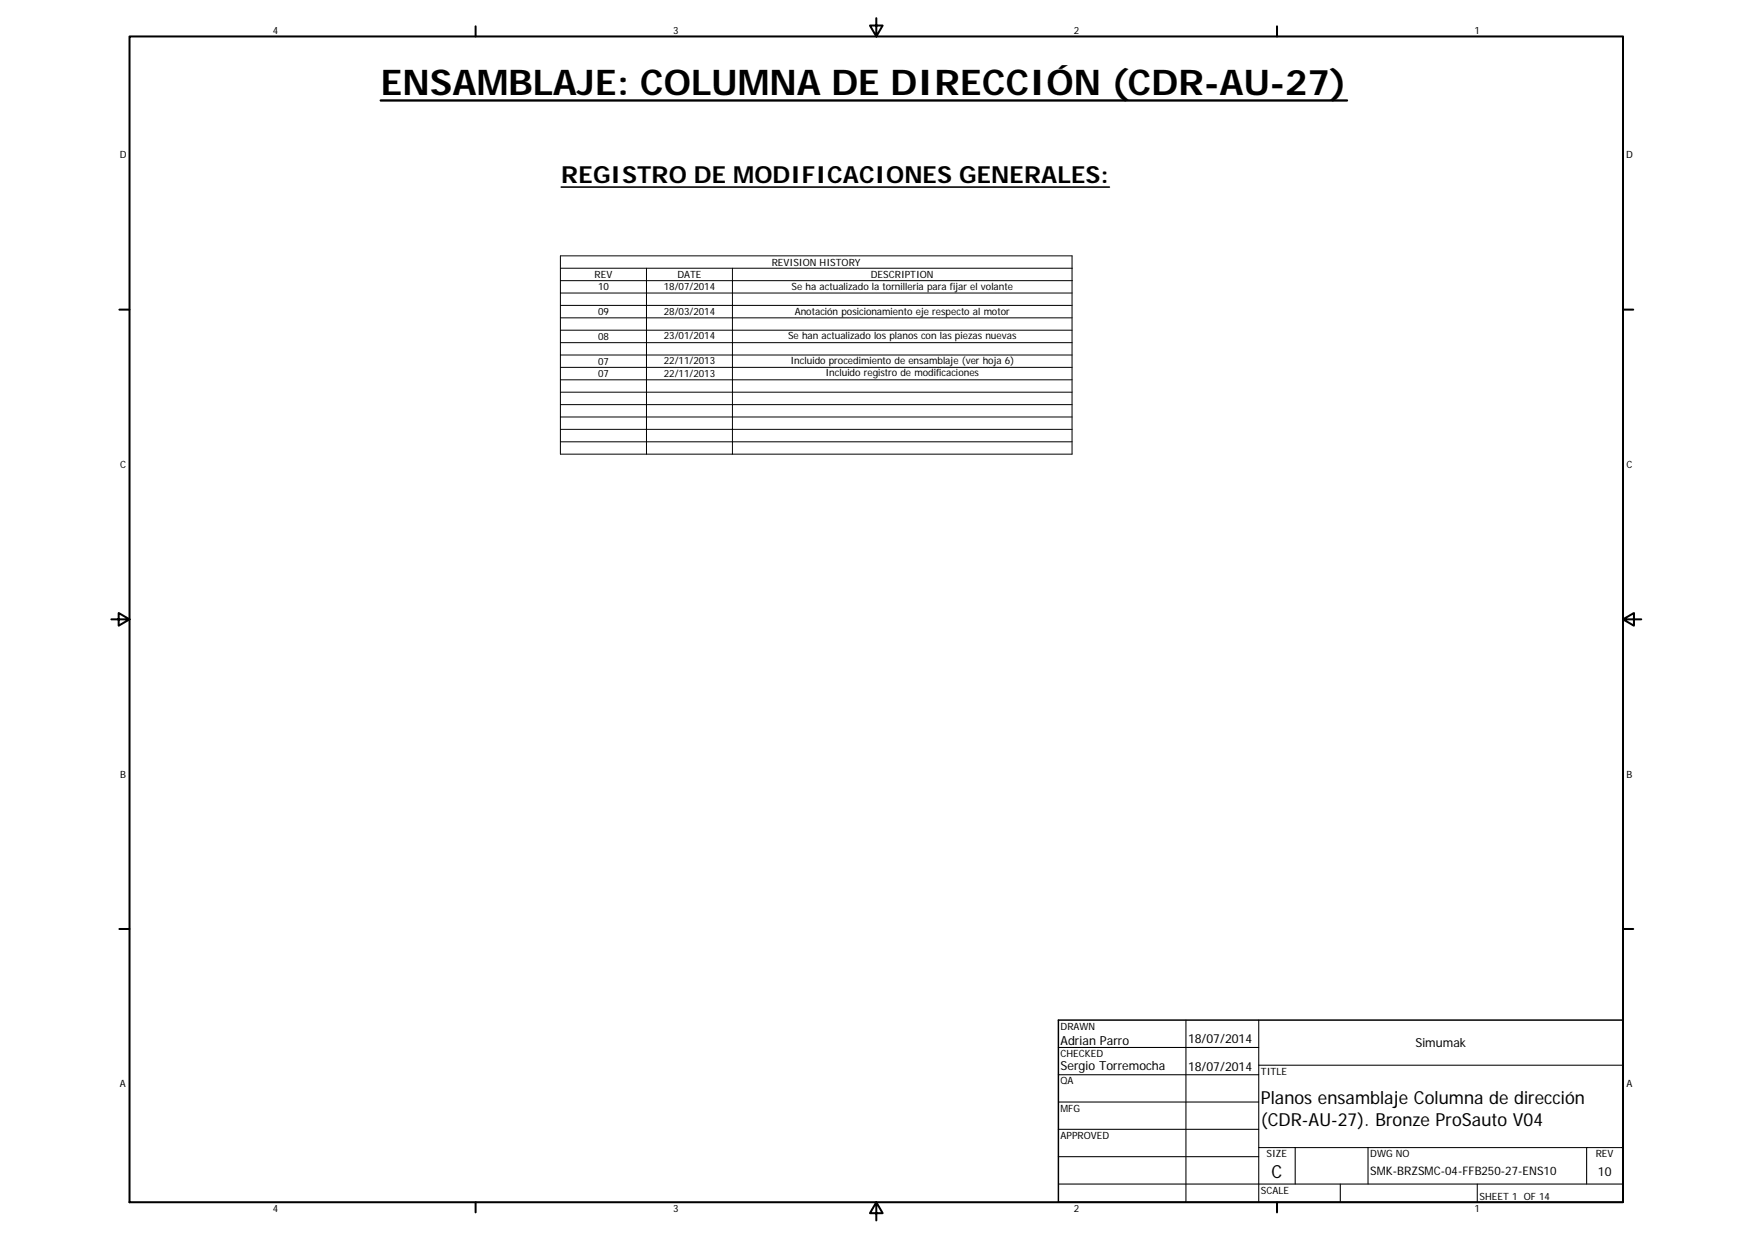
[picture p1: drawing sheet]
<svg xmlns="http://www.w3.org/2000/svg" width="420mm" height="297mm" viewBox="0 0 420 297" stroke-linecap="round" stroke-linejoin="round" font-family="sans-serif">
<defs><g id="words">
<text font-size="8.5" x="91.3" y="22.7">ENSAMBLAJE: COLUMNA DE DIRECCIÓN (CDR-AU-27)</text>
<text font-size="5.7" x="134.6" y="43.9">REGISTRO DE MODIFICACIONES GENERALES:</text>
<g font-size="4.3">
<text x="302.4" y="264.7">Planos ensamblaje Columna de dirección</text>
<text x="302.4" y="269.9">(CDR-AU-27). Bronze ProSauto V04</text>
<text x="304.9" y="282.4">C</text>
</g>
<g font-size="3">
<text x="254.3" y="250.5">Adrian Parro</text>
<text x="284.9" y="250.1">18/07/2014</text>
<text x="339.5" y="251.1">Simumak</text>
<text x="254.3" y="256.5">Sergio Torremocha</text>
<text x="284.9" y="256.6">18/07/2014</text>
<text x="383.2" y="281.9">10</text>
</g>
<text font-size="2.8" x="328.6" y="281.7">SMK-BRZSMC-04-FFB250-27-ENS10</text>
<g font-size="2.4">
<text x="65.4" y="8">4</text>
<text x="161.4" y="8">3</text>
<text x="257.5" y="8">2</text>
<text x="353.6" y="8">1</text>
<text x="28.7" y="38">D</text>
<text x="390" y="38">D</text>
<text x="185.1" y="63.7">REVISION HISTORY</text>
<text x="142.6" y="66.7">REV</text>
<text x="143.4" y="69.6">10</text>
<text x="159.2" y="69.5">18/07/2014</text>
<text x="162.4" y="66.7">DATE</text>
<text x="189.8" y="69.4">Se ha actualizado la tornilleria para fijar el volante</text>
<text x="208.9" y="66.7">DESCRIPTION</text>
<text x="143.4" y="75.6">09</text>
<text x="159.2" y="75.4">28/03/2014</text>
<text x="190.6" y="75.5">Anotación posicionamiento eje respecto al motor</text>
<text x="143.4" y="81.5">08</text>
<text x="159.2" y="81.4">23/01/2014</text>
<text x="189" y="81.3">Se han actualizado los planos con las piezas nuevas</text>
<text x="143.4" y="87.5">07</text>
<text x="159.2" y="87.3">22/11/2013</text>
<text x="189.6" y="87.3">Incluido procedimiento de ensamblaje (ver hoja 6)</text>
<text x="143.4" y="90.4">07</text>
<text x="159.2" y="90.3">22/11/2013</text>
<text x="198" y="90.2">Incluido registro de modificaciones</text>
<text x="28.8" y="112.2">C</text>
<text x="390.1" y="112.2">C</text>
<text x="28.8" y="186.5">B</text>
<text x="390.1" y="186.5">B</text>
<text x="254.3" y="246.8">DRAWN</text>
<text x="254.3" y="253.4">CHECKED</text>
<text x="302.4" y="257.6">TITLE</text>
<text x="28.8" y="260.7">A</text>
<text x="254.3" y="259.9">QA</text>
<text x="390" y="260.7">A</text>
<text x="254.3" y="266.5">MFG</text>
<text x="254.3" y="273.1">APPROVED</text>
<text x="303.8" y="277.4">SIZE</text>
<text x="328.6" y="277.4">DWG NO</text>
<text x="382.7" y="277.4">REV</text>
<text x="302.4" y="286.2">SCALE</text>
<text x="354.8" y="287.7">SHEET 1 OF 14</text>
<text x="65.4" y="290.7">4</text>
<text x="161.4" y="290.7">3</text>
<text x="257.5" y="290.7">2</text>
<text x="353.6" y="290.7">1</text>
</g>
</g></defs>
<g fill="none" stroke="#000" stroke-width=".48">
<path d="M31.1 8.7h358.1v279.5h-358.1zM114.1 6.3v2.4M210.2 4.4v4.3l-1.6-2.6h3.1l-1.5 2.6M306.2 6.3v2.4M28.6 74.2h2.5M389.2 74.2h2.5M26.7 148.5h4.4l-2.6-1.5v3l2.6-1.5M389.2 148.5l2.6 1.5v-3l-2.6 1.5h4.4M28.6 222.7h2.5M389.2 222.7h2.5M114.1 288.2v2.5M210.2 288.2l1.5 2.7h-3.1l1.6-2.7v4.4"/>
<path d="M306.2 288.2v2.5"/>
</g>
<g fill="none" stroke="#000" stroke-width=".25">
<path d="M253.8 251.1h48.1M253.8 257.7h48.1M284.4 244.6v43.6M301.9 255.4h87.3M301.9 244.6v43.6M253.8 264.2h48.1M253.8 270.7h48.1M253.8 277.3h48.1M301.9 275.1h87.3M310.6 275.1v8.8M328.1 275.1v8.8M380.5 275.1v8.8"/>
<path d="M253.8 283.9h135.4M321.4 283.9v4.3M354.3 283.9v4.3"/>
</g>
<path d="M253.8 244.6h135.4v43.6h-135.4z" fill="none" stroke="#000" stroke-width=".36"/>
<g fill="none" stroke="#000" stroke-width=".24">
<path d="M134.4 61.3h122.7v47.6h-122.7zM134.4 64.3h122.7M134.4 67.3h122.7M134.4 70.3h122.7M134.4 73.2h122.7M134.4 76.2h122.7M134.4 79.2h122.7M155 64.3v44.6M175.7 64.3v44.6M134.4 82.1h122.7M134.4 85.1h122.7M134.4 88.1h122.7"/>
<path d="M134.4 91.1h122.7M134.4 94h122.7M134.4 97h122.7M134.4 100h122.7M134.4 102.9h122.7M134.4 105.9h122.7"/>
</g>
<path d="M134.6 44.9h131.5" fill="none" stroke="#000" stroke-width=".38"/>
<path d="M91.3 24.1h231.7" fill="none" stroke="#000" stroke-width=".56"/>
<use href="#words"/>
</svg>
